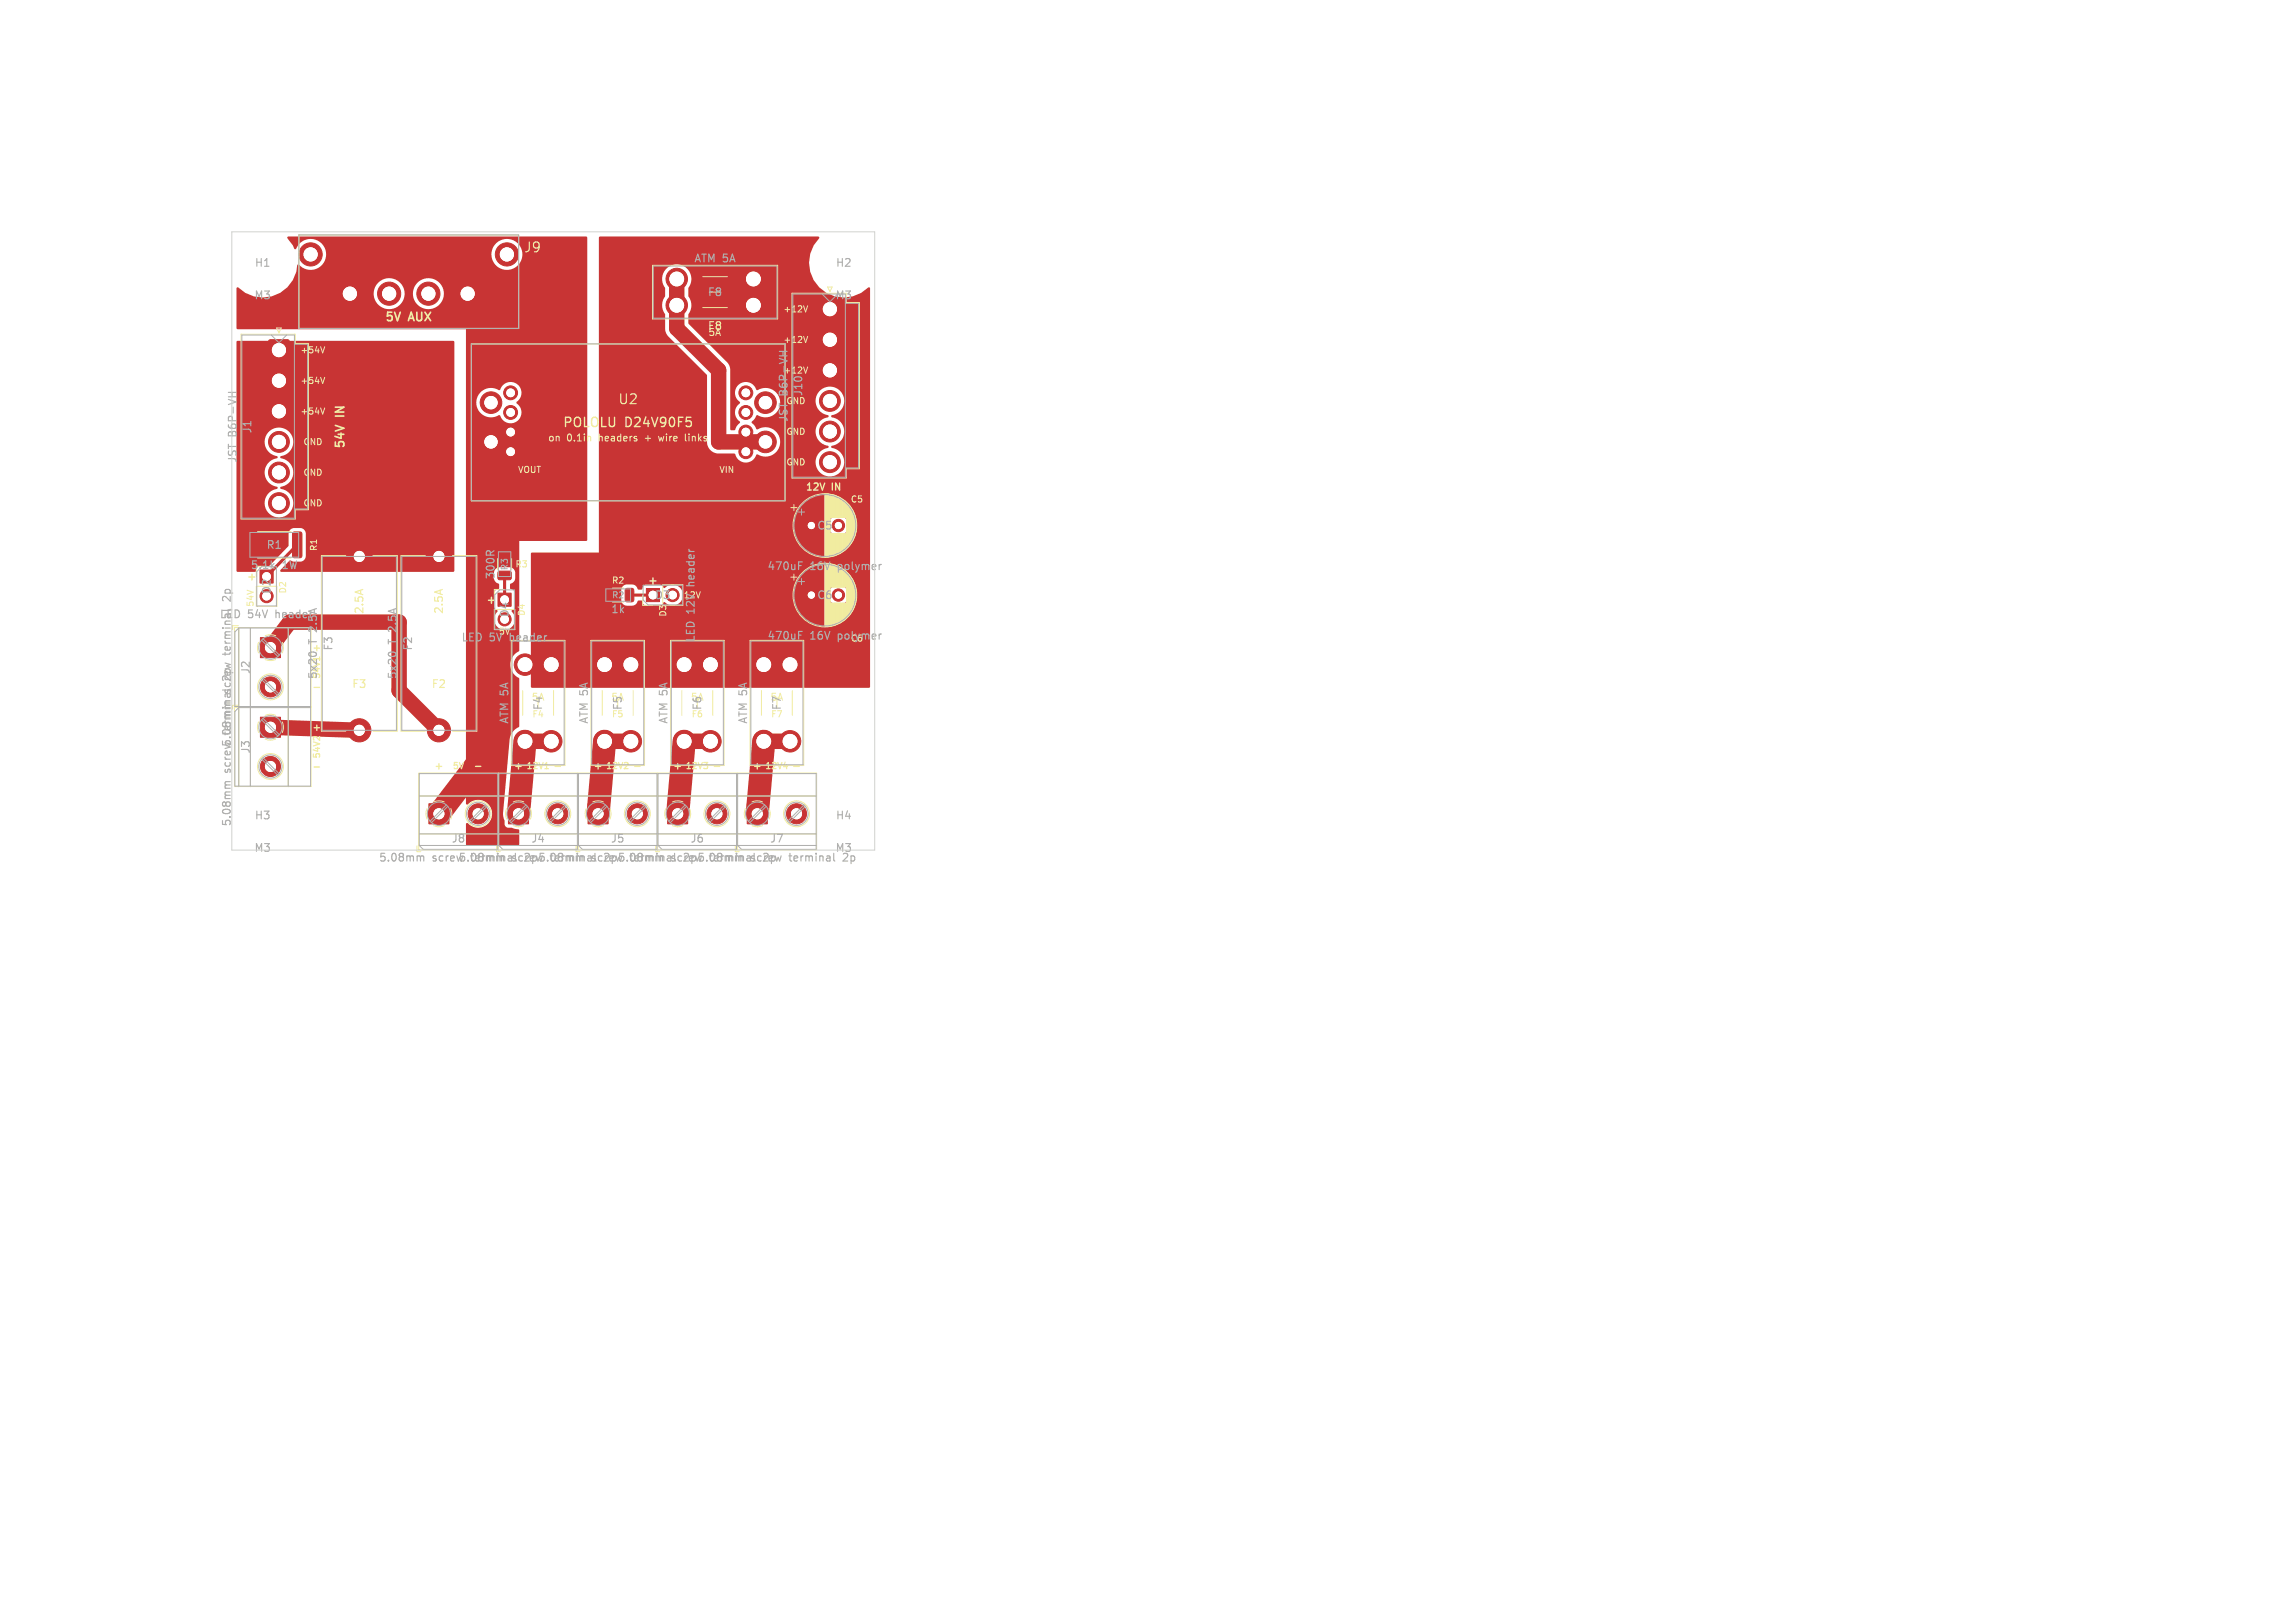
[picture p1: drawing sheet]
<svg xmlns="http://www.w3.org/2000/svg" width="297mm" height="210mm" viewBox="0 0 297 210" stroke-linecap="round" stroke-linejoin="round" font-family="sans-serif">
<defs><g id="words">
<g font-size="1.8" fill="#f2eda1">
<text x="67.7" y="32.9">J9</text>
<text x="79.9" y="52.5">U2</text>
</g>
<g font-size="1.7" fill="#f2eda1">
<text x="72.7" y="55.5">POLOLU</text>
<text x="80.9" y="55.5">D24V90F5</text>
</g>
<g font-size="1.5" fill="#f2eda1">
<text x="49.7" y="41.9">5V</text>
<text x="53" y="41.9">AUX</text>
<text x="44.9" y="53.9" transform="rotate(-90 44.9 53.9)">IN</text>
<text x="44.9" y="58.2" transform="rotate(-90 44.9 58.2)">54V</text>
</g>
<g font-size="1.4" fill="#afafaf">
<text x="32.9" y="34.7">H1</text>
<text x="89.7" y="34.2">ATM 5A</text>
<text x="108.1" y="34.7">H2</text>
<text x="32.8" y="38.9">M3</text>
<text x="91.5" y="38.5">F8</text>
<text x="108" y="38.9">M3</text>
<text x="102.1" y="51.2" transform="rotate(-90 102.1 51.2)">B6P-VH</text>
<text x="104" y="51.4" transform="rotate(-90 104 51.4)">J10</text>
<text x="30.8" y="60" transform="rotate(-90 30.8 60)">JST</text>
<text x="30.8" y="56.5" transform="rotate(-90 30.8 56.5)">B6P-VH</text>
<text x="32.7" y="56.2" transform="rotate(-90 32.7 56.2)">J1</text>
<text x="102.1" y="54.7" transform="rotate(-90 102.1 54.7)">JST</text>
<text x="34.4" y="71.2">R1</text>
<text x="105.6" y="68.7">C5</text>
<text x="30.1" y="77.3" transform="rotate(-90 30.1 77.3)">2p</text>
<text x="32.4" y="73.8">5.1k</text>
<text x="35.2" y="77" transform="rotate(-90 35.2 77)">D2</text>
<text x="36.6" y="73.8">1W</text>
<text x="64.2" y="75.1" transform="rotate(-90 64.2 75.1)">300R</text>
<text x="84.7" y="77.7">D3</text>
<text x="90.1" y="75.6" transform="rotate(-90 90.1 75.6)">header</text>
<text x="99.2" y="74">470uF</text>
<text x="104.9" y="74">16V</text>
<text x="105.6" y="77.7">C6</text>
<text x="108.6" y="74">polymer</text>
<text x="28.4" y="80.2">LED</text>
<text x="32.1" y="80.2">54V</text>
<text x="35.9" y="80.2">header</text>
<text x="41.2" y="83.3" transform="rotate(-90 41.2 83.3)">T 2.5A</text>
<text x="51.5" y="83.3" transform="rotate(-90 51.5 83.3)">T 2.5A</text>
<text x="59.6" y="83.2">LED</text>
<text x="63.4" y="83.2">5V</text>
<text x="66" y="80" transform="rotate(-90 66 80)">D4</text>
<text x="66.2" y="83.2">header</text>
<text x="79" y="79.5">1k</text>
<text x="90.1" y="83.1" transform="rotate(-90 90.1 83.1)">LED</text>
<text x="90.1" y="79.4" transform="rotate(-90 90.1 79.4)">12V</text>
<text x="99.2" y="83">470uF</text>
<text x="104.9" y="83">16V</text>
<text x="108.6" y="83">polymer</text>
<text x="30.1" y="87.6" transform="rotate(-90 30.1 87.6)">2p</text>
<text x="30.1" y="84.5" transform="rotate(-90 30.1 84.5)">terminal</text>
<text x="32.5" y="87.3" transform="rotate(-90 32.5 87.3)">J2</text>
<text x="41.2" y="88" transform="rotate(-90 41.2 88)">5x20</text>
<text x="43.2" y="84.3" transform="rotate(-90 43.2 84.3)">F3</text>
<text x="51.5" y="88" transform="rotate(-90 51.5 88)">5x20</text>
<text x="53.5" y="84.3" transform="rotate(-90 53.5 84.3)">F2</text>
<text x="30.1" y="94.8" transform="rotate(-90 30.1 94.8)">terminalscrew</text>
<text x="66" y="93.8" transform="rotate(-90 66 93.8)">ATM 5A</text>
<text x="70.4" y="92" transform="rotate(-90 70.4 92)">F4</text>
<text x="76.3" y="93.8" transform="rotate(-90 76.3 93.8)">ATM 5A</text>
<text x="80.7" y="92" transform="rotate(-90 80.7 92)">F5</text>
<text x="86.6" y="93.8" transform="rotate(-90 86.6 93.8)">ATM 5A</text>
<text x="91" y="92" transform="rotate(-90 91 92)">F6</text>
<text x="96.9" y="93.8" transform="rotate(-90 96.9 93.8)">ATM 5A</text>
<text x="101.3" y="92" transform="rotate(-90 101.3 92)">F7</text>
<text x="30.1" y="100" transform="rotate(-90 30.1 100)">screw5.08mm</text>
<text x="32.5" y="97.6" transform="rotate(-90 32.5 97.6)">J3</text>
<text x="30.1" y="107" transform="rotate(-90 30.1 107)">5.08mm</text>
<text x="32.9" y="106.2">H3</text>
<text x="108.1" y="106.2">H4</text>
<text x="32.8" y="110.4">M3</text>
<text x="49" y="111.7">5.08mm</text>
<text x="56" y="111.7">screw5.08mm</text>
<text x="58.4" y="109.2">J8</text>
<text x="61.2" y="111.7">terminalscrew5.08mm</text>
<text x="68.4" y="111.7">2p</text>
<text x="68.7" y="109.2">J4</text>
<text x="71.5" y="111.7">terminalscrew5.08mm</text>
<text x="78.7" y="111.7">2p</text>
<text x="79" y="109.2">J5</text>
<text x="81.8" y="111.7">terminalscrew5.08mm</text>
<text x="89" y="111.7">2p</text>
<text x="89.3" y="109.2">J6</text>
<text x="92.1" y="111.7">terminalscrew</text>
<text x="99.3" y="111.7">2p</text>
<text x="99.6" y="109.2">J7</text>
<text x="102.4" y="111.7">terminal</text>
<text x="108" y="110.4">M3</text>
<text x="109.6" y="111.7">2p</text>
</g>
<g font-size="1.4" fill="#f2eda1">
<text x="91.5" y="42.9">F8</text>
<text x="31.8" y="75.4">+</text>
<text x="83.7" y="75.9">+</text>
<text x="47.2" y="79.5" transform="rotate(-90 47.2 79.5)">2.5A</text>
<text x="57.5" y="79.5" transform="rotate(-90 57.5 79.5)">2.5A</text>
<text x="62.8" y="78.4">+</text>
<text x="45.5" y="89.2">F3</text>
<text x="55.8" y="89.2">F2</text>
</g>
<g font-size="1.3" fill="#f2eda1">
<text x="91.6" y="43.7">5A</text>
<text x="70.8" y="57.3">on</text>
<text x="73.4" y="57.3">0.1in</text>
<text x="77.7" y="57.3">headers</text>
<text x="83.9" y="57.3">+</text>
<text x="85.9" y="57.3">wire</text>
<text x="89.5" y="57.3">links</text>
<text x="104.1" y="63.7">12V</text>
<text x="107.7" y="63.7">IN</text>
<text x="40.3" y="94.8">+</text>
<text x="56.1" y="99.8">+</text>
<text x="66.4" y="99.8">+</text>
<text x="76.7" y="99.8">+</text>
<text x="87" y="99.8">+</text>
<text x="97.3" y="99.8">+</text>
</g>
<g font-size="1.3" fill="#afafaf">
<text x="40.3" y="84.5">+</text>
<text x="68.7" y="90.9">5A</text>
<text x="79" y="90.9">5A</text>
<text x="89.3" y="90.9">5A</text>
<text x="99.6" y="90.9">5A</text>
</g>
<g font-size="1.1" fill="#f2eda1">
<text x="101.3" y="40.6">+12V</text>
<text x="38.8" y="45.9">+54V</text>
<text x="101.3" y="44.5">+12V</text>
<text x="38.8" y="49.8">+54V</text>
<text x="38.8" y="53.8">+54V</text>
<text x="101.7" y="52.5">GND</text>
<text x="39.2" y="57.8">GND</text>
<text x="101.7" y="56.4">GND</text>
<text x="39.2" y="61.7">GND</text>
<text x="39.2" y="65.7">GND</text>
<text x="67" y="61.4">VOUT</text>
<text x="93" y="61.4">VIN</text>
<text x="101.7" y="60.4">GND</text>
<text x="110" y="65.2">C5</text>
<text x="41.2" y="71.4" transform="rotate(-90 41.2 71.4)">R1</text>
<text x="37.2" y="76.9" transform="rotate(-90 37.2 76.9)">D2</text>
<text x="66.6" y="73.6">R3</text>
<text x="79.1" y="75.7">R2</text>
<text x="68.1" y="79.8" transform="rotate(-90 68.1 79.8)">D4</text>
<text x="86.4" y="79.9" transform="rotate(-90 86.4 79.9)">D3</text>
<text x="68.8" y="93">F4</text>
<text x="79.1" y="93">F5</text>
<text x="89.4" y="93">F6</text>
<text x="99.7" y="93">F7</text>
<text x="41.6" y="98.3" transform="rotate(-90 41.6 98.3)">54V2</text>
<text x="58.5" y="99.7">5V</text>
<text x="68" y="99.7">12V1 -</text>
<text x="78.3" y="99.7">12V2 -</text>
<text x="88.6" y="99.7">12V3 -</text>
<text x="98.9" y="99.7">12V4 -</text>
</g>
<g font-size="1.1" fill="#afafaf">
<text x="101.3" y="48.5">+12V</text>
<text x="65.9" y="73.9" transform="rotate(-90 65.9 73.9)">R3</text>
<text x="79.1" y="77.6">R2</text>
<text x="88.4" y="77.6">12V</text>
<text x="33" y="78.6" transform="rotate(-90 33 78.6)">54V</text>
<text x="64.5" y="82.3">5V</text>
<text x="110" y="83.2">C6</text>
<text x="41.6" y="88" transform="rotate(-90 41.6 88)">54V1</text>
</g>
</g></defs>
<g fill="#c83434" stroke="#c83434" stroke-width=".13">
<path d="M96.7 104h2.6v2.6h-2.6z"/>
<path d="M104.2 67.2h1.6v1.6h-1.6z"/>
<path d="M34.8 44h.2l2.2-.1 .2 .1 .1 .2v2.2l-.1 .2h-.2h-2.2h-.2l-.1-.2v-2.2z"/>
<path d="M55.5 104h2.6v2.6h-2.6z"/>
<path d="M86.4 104h2.6v2.6h-2.6z"/>
<path d="M33.7 82.5h2.6v2.6h-2.6z"/>
<path d="M33.6 73.7h1.7v1.7h-1.7z"/>
<path d="M64.4 76.7h1.7v1.7h-1.7z"/>
<path d="M104.2 76.2h1.6v1.6h-1.6z"/>
<path d="M78 76.2l.8-.1 .3 .2v1.3l-.2 .3h-.7l-.2-.2v-1.3z"/>
<path d="M81 76.2l.8-.1 .2 .2v1.3l-.1 .3h-.8l-.2-.2v-1.3z"/>
<path d="M83.7 76.1h1.7v1.7h-1.7z"/>
<path d="M76.1 104h2.6v2.6h-2.6z"/>
<path d="M64.5 71h.2h1.3l.2 .2v.7l-.3 .2h-1.3l-.2-.2z"/>
<path d="M64.5 74l.2-.1h1.3l.2 .2v.8l-.3 .1h-1.3l-.2-.2z"/>
<path d="M106.1 38.7l.2-.1h2.2l.2 .1 .1 .2v2.2l-.1 .2h-.2h-2.2h-.2v-.2v-2.2z"/>
<path d="M65.8 104h2.6v2.6h-2.6z"/>
<path d="M32 68.9l.9-.1 .2 .2 .1 2.9-.2 .3h-.8l-.3-.2v-2.9z"/>
<path d="M37.9 68.9l.9-.1 .3 .2v2.9l-.2 .3h-.8l-.2-.2v-2.9z"/>
<path d="M33.7 92.8h2.6v2.6h-2.6z"/>
<circle cx="103.1" cy="105.3" r="1.3"/>
<circle cx="108.5" cy="68" r=".8"/>
<circle cx="36.1" cy="49.3" r="1.35"/>
<circle cx="36.1" cy="53.2" r="1.35"/>
<circle cx="36.1" cy="57.2" r="1.35"/>
<circle cx="36.1" cy="61.1" r="1.35"/>
<circle cx="36.1" cy="65.1" r="1.35"/>
<circle cx="63.5" cy="57.2" r="1.4"/>
<circle cx="63.5" cy="52.1" r="1.4"/>
<circle cx="66.1" cy="58.4" r=".9"/>
<circle cx="66.1" cy="55.9" r=".9"/>
<circle cx="66.1" cy="53.4" r=".9"/>
<circle cx="66.1" cy="50.8" r=".9"/>
<circle cx="99.1" cy="57.2" r="1.4"/>
<circle cx="99.1" cy="52.1" r="1.4"/>
<circle cx="96.5" cy="58.4" r=".9"/>
<circle cx="96.5" cy="55.9" r=".9"/>
<circle cx="96.5" cy="53.4" r=".9"/>
<circle cx="96.5" cy="50.8" r=".9"/>
<circle cx="61.9" cy="105.3" r="1.3"/>
<circle cx="102.2" cy="86" r="1.39"/>
<circle cx="98.8" cy="86" r="1.39"/>
<circle cx="102.2" cy="95.9" r="1.39"/>
<circle cx="98.8" cy="95.9" r="1.39"/>
<circle cx="92.8" cy="105.3" r="1.3"/>
<circle cx="56.8" cy="72" r="1.5"/>
<circle cx="56.8" cy="94.5" r="1.5"/>
<circle cx="35" cy="88.9" r="1.3"/>
<circle cx="34.5" cy="77.1" r=".85"/>
<circle cx="65.3" cy="80.1" r=".85"/>
<circle cx="108.5" cy="77" r=".8"/>
<circle cx="46.5" cy="72" r="1.5"/>
<circle cx="46.5" cy="94.5" r="1.5"/>
<circle cx="97.5" cy="39.5" r="1.39"/>
<circle cx="97.5" cy="36.1" r="1.39"/>
<circle cx="87.6" cy="39.5" r="1.39"/>
<circle cx="87.6" cy="36.1" r="1.39"/>
<circle cx="71.3" cy="86" r="1.39"/>
<circle cx="67.9" cy="86" r="1.39"/>
<circle cx="71.3" cy="95.9" r="1.39"/>
<circle cx="67.9" cy="95.9" r="1.39"/>
<circle cx="87" cy="77" r=".85"/>
<circle cx="82.5" cy="105.3" r="1.3"/>
<circle cx="107.4" cy="44" r="1.35"/>
<circle cx="107.4" cy="47.9" r="1.35"/>
<circle cx="107.4" cy="51.9" r="1.35"/>
<circle cx="107.4" cy="55.8" r="1.35"/>
<circle cx="107.4" cy="59.8" r="1.35"/>
<circle cx="72.2" cy="105.3" r="1.3"/>
<circle cx="81.6" cy="86" r="1.39"/>
<circle cx="78.2" cy="86" r="1.39"/>
<circle cx="81.6" cy="95.9" r="1.39"/>
<circle cx="78.2" cy="95.9" r="1.39"/>
<circle cx="45.3" cy="38" r="1.5"/>
<circle cx="50.4" cy="38" r="1.5"/>
<circle cx="55.4" cy="38" r="1.5"/>
<circle cx="60.5" cy="38" r="1.5"/>
<circle cx="40.2" cy="32.9" r="1.5"/>
<circle cx="65.6" cy="32.9" r="1.5"/>
<circle cx="35" cy="99.2" r="1.3"/>
<circle cx="91.9" cy="86" r="1.39"/>
<circle cx="88.5" cy="86" r="1.39"/>
<circle cx="91.9" cy="95.9" r="1.39"/>
<circle cx="88.5" cy="95.9" r="1.39"/>
</g>
<path d="M63.5 57.2l-1.5 1.5v39.8l-5.2 6.8M67.9 95.9l-.8 9.4M78.2 95.9l-.8 9.4M88.5 95.9l-.8 9.4M98.8 95.9l-.8 9.4" fill="none" stroke="#c83434" stroke-width="3"/>
<path d="M87.6 36.1v6.4l5.4 5.4v9.3h6.1M97.5 36.1v3.4M35 83.8l2.5-3.3h14.1v8.9l5.2 5.1M35 94.1l11.5 .4M67.9 95.9h3.4M67.9 86h3.4M78.2 95.9h3.4M78.2 86h3.4M88.5 95.9h3.4M88.5 86h3.4M98.8 95.9h3.4M98.8 86h3.4" fill="none" stroke="#c83434" stroke-width="2"/>
<path d="M96.5 55.9v2.5" fill="none" stroke="#c83434" stroke-width="1.2"/>
<path d="M38.5 70.5l-4 4.1M65.3 74.5v3.1M81.5 77h3" fill="none" stroke="#c83434" stroke-width=".4"/>
<g fill="#c83434">
<path d="M77.6 30.6h28.3l.1 .1v.1a4.5 4.5 0 0 0 0 6.4 4.5 4.5 0 0 0 6.4 0l.2 .1v51.6l-.1 .1h-43.7l-.1-.1v-11.2h11.7l.1 .2 .2 .3a1.4 1.4 0 0 0 1.1 .2 1.04 1.04 0 0 0 .8-.7l.5 .1a.57 .57 0 0 0 .5 .6h1.8l.3-.2a.27 .27 0 0 1 .2-.2 .27 .27 0 0 1 .3 0 1.36 1.36 0 0 0 1.4 .2 1.36 1.36 0 0 0 .8-1.2h18.8v.2a1.31 1.31 0 0 0 2.1 .8 1.31 1.31 0 0 0-.2-2.2 1.31 1.31 0 0 0-1.9 1.2h-18.8v-.2a1.37 1.37 0 0 0-1-1.1 1.37 1.37 0 0 0-1.4 .4l-.5-.4-1.9-.1-.3 .2-.2 .5-.6-.1a.75 .75 0 0 0-.7-.6 1.41 1.41 0 0 0-1.1 .2l-.3 .4v1.5h-11.7v-6.1l.1-.1h8.7v-3.5h29.7a1.31 1.31 0 0 0 1.9 1.2 1.31 1.31 0 0 0 .2-2.2 1.31 1.31 0 0 0-2.1 .8v.2h-29.7v-28.5h8.2l.1 .5 .3 .7v2l.3 .7 5.1 5.1v8.8l.2 .6 .4 .5 .5 .2 2.4 .1 .2 .1a1.4 1.4 0 0 0 1.7 1h8.6l.1 .3a1.86 1.86 0 0 0 1.9 1.5 1.86 1.86 0 0 0 1.8-1.8 1.86 1.86 0 0 0-1.7-1.9v-.1l.1-.1a1.87 1.87 0 0 0 1.6-1.9 1.87 1.87 0 0 0-1.7-1.8v-.2l.1-.1a1.85 1.85 0 0 0 1.3-2.8 1.85 1.85 0 0 0-3.1 0 1.85 1.85 0 0 0 1.2 2.8l.1 .1v.2a1.89 1.89 0 0 0-1.7 1.8 1.89 1.89 0 0 0 1.7 1.9v.2l-.1 .1a1.86 1.86 0 0 0-1.6 1.8h-8.6l.6-.3 .5-.7a1.93 1.93 0 0 0 3-1.6 1.93 1.93 0 0 0-3-1.6l-.7-1 .3-.4 .3-.4 .1-.1a1.91 1.91 0 0 0 3-1.6 1.91 1.91 0 0 0-3-1.6l-.1-.1a1.41 1.41 0 0 0-2.2-.7 1.41 1.41 0 0 0 .1 2.3l-.1 .2a1.44 1.44 0 0 0 .1 2.4l-.1 .1-.4 .5-.2 .4-.5 .1-.1-.1v-7.6l-.1-.8-.4-.4-4.9-4.9v-1.3a1.95 1.95 0 0 0 0-2.3v-1.1a1.9 1.9 0 0 0-.3-2.5 1.9 1.9 0 0 0-2.6 0 1.9 1.9 0 0 0-.1 2.6v1l-.3 .7-.1 .5h-8.2v-8.8z"/>
<path d="M30.6 44.2l.1-.1h28l.1 .1v29.7l-.1 .1h-22.4v-.3l1.2-1.2 .4 .2h1l.2-.1 .3-.2 .2-.4v-3a.74 .74 0 0 0-.7-.7h-1l-.4 .3-.2 .4v1.7l-2.4 2.5h-1.3a.57 .57 0 0 0-.5 .7l-.1 .1h-2.3l-.1-.1v-8.8h3.6a1.86 1.86 0 0 0 1.9 1.8 1.86 1.86 0 0 0 1.9-1.7 1.86 1.86 0 0 0-1.7-2v-.2a1.89 1.89 0 0 0 1.7-1.9 1.89 1.89 0 0 0-1.7-1.8v-.2a1.86 1.86 0 0 0 1.6-2.6 1.86 1.86 0 0 0-2.9-.7 1.86 1.86 0 0 0 .1 2.9l.8 .3v.3a1.89 1.89 0 0 0-1.7 1.8 1.89 1.89 0 0 0 1.7 1.9v.2a1.94 1.94 0 0 0-1.7 1.9h-3.6z"/>
<path d="M37.2 30.6h38.7l.1 .1v39.2l-.1 .1h-8.7v14.2l-.1 .1a1.91 1.91 0 0 0-1.1 1.7 1.91 1.91 0 0 0 1.2 1.8v6.2l-.1 .1a1.98 1.98 0 0 0-1.1 1.6l-.9 9.7 .2 .8v.5l.1 .3 .3 .1h.5l1 .3v1.9l-.1 .1h-6.7l-.1-.1v-2.7l.1-.1h.2a1.81 1.81 0 0 0 2.5 .1 1.81 1.81 0 0 0 0-2.6 1.81 1.81 0 0 0-2.5 .1h-.2l-.1-.1v-29.2h3.6a1.04 1.04 0 0 0 .7 .8l-.1 .6a.54 .54 0 0 0-.6 .5l.1 1.9 .1 .2 .3 .2a1.39 1.39 0 0 0-.2 1.9 1.39 1.39 0 0 0 1.8 .4 1.38 1.38 0 0 0 .2-2.2l.4-.5v-2a.7 .7 0 0 0-.6-.4v-.6l.5-.4a1.4 1.4 0 0 0 .2-1.1 .74 .74 0 0 0-.7-.7h-1.4l-.4 .2-.3 .4v.8h-3.6v-22.7h1.3a1.93 1.93 0 0 0 3 1.6l.1 .1a1.42 1.42 0 0 0 2.3 .7 1.42 1.42 0 0 0-.2-2.3l.1-.2a1.41 1.41 0 0 0 0-2.3 1.41 1.41 0 0 0-2.2 .7l-.1 .1a1.91 1.91 0 0 0-3 1.6h-1.3v-9.5h-29.6l-.1-.1v-5.2l.1-.1h.1a4.4 4.4 0 0 0 5.2 .8h12.4v.3a2.01 2.01 0 0 0 2.1 1.7 2.01 2.01 0 0 0 1.9-2h1l.1 .3a2.01 2.01 0 0 0 3.1 1.3 2.01 2.01 0 0 0-.2-3.4 2.01 2.01 0 0 0-3 1.8h-1l-.1-.3a2.01 2.01 0 0 0-2.1-1.7 2.01 2.01 0 0 0-1.8 2h-12.4l.3-.1a4.4 4.4 0 0 0 2.2-3.6l.1-.1a2.03 2.03 0 0 0 2.3 .6 2.03 2.03 0 0 0 1.3-1.9h21.4v.3a2 2 0 0 0 3.2 1.4 2 2 0 0 0-.3-3.5 2 2 0 0 0-2.9 1.8h-21.4v-.1a2.01 2.01 0 0 0-1.7-1.9 2.01 2.01 0 0 0-2.2 1.3h-.2l-.2-.4-.7-1z"/>
</g>
<g fill="#fff" stroke="#fff" stroke-width=".13">
<circle cx="98" cy="105.3" r=".65"/>
<circle cx="103.1" cy="105.3" r=".65"/>
<circle cx="105" cy="68" r=".4"/>
<circle cx="108.5" cy="68" r=".4"/>
<circle cx="36.1" cy="45.3" r=".85"/>
<circle cx="36.1" cy="49.3" r=".85"/>
<circle cx="36.1" cy="53.2" r=".85"/>
<circle cx="36.1" cy="57.2" r=".85"/>
<circle cx="36.1" cy="61.1" r=".85"/>
<circle cx="36.1" cy="65.1" r=".85"/>
<circle cx="63.5" cy="57.2" r=".8"/>
<circle cx="63.5" cy="52.1" r=".8"/>
<circle cx="66.1" cy="58.5" r=".5"/>
<circle cx="66.1" cy="55.9" r=".5"/>
<circle cx="66.1" cy="53.4" r=".5"/>
<circle cx="66.1" cy="50.8" r=".5"/>
<circle cx="99.1" cy="57.2" r=".8"/>
<circle cx="99.1" cy="52.1" r=".8"/>
<circle cx="96.5" cy="58.5" r=".5"/>
<circle cx="96.5" cy="55.9" r=".5"/>
<circle cx="96.5" cy="53.4" r=".5"/>
<circle cx="96.5" cy="50.8" r=".5"/>
<circle cx="56.8" cy="105.3" r=".65"/>
<circle cx="61.9" cy="105.3" r=".65"/>
<circle cx="109.2" cy="105.5" r="1.6"/>
<circle cx="102.2" cy="86" r=".89"/>
<circle cx="98.8" cy="86" r=".89"/>
<circle cx="102.2" cy="95.9" r=".89"/>
<circle cx="98.8" cy="95.9" r=".89"/>
<circle cx="87.7" cy="105.3" r=".65"/>
<circle cx="92.8" cy="105.3" r=".65"/>
<circle cx="56.8" cy="83.2" r="1.35"/>
<circle cx="56.8" cy="72" r=".65"/>
<circle cx="56.8" cy="94.5" r=".65"/>
<circle cx="35" cy="83.8" r=".65"/>
<circle cx="35" cy="88.9" r=".65"/>
<circle cx="34.5" cy="74.6" r=".5"/>
<circle cx="34.5" cy="77.1" r=".5"/>
<circle cx="65.3" cy="77.6" r=".5"/>
<circle cx="65.3" cy="80.1" r=".5"/>
<circle cx="105" cy="77" r=".4"/>
<circle cx="108.5" cy="77" r=".4"/>
<circle cx="46.5" cy="83.2" r="1.35"/>
<circle cx="46.5" cy="72" r=".65"/>
<circle cx="46.5" cy="94.5" r=".65"/>
<circle cx="97.5" cy="39.5" r=".89"/>
<circle cx="97.5" cy="36.1" r=".89"/>
<circle cx="87.6" cy="39.5" r=".89"/>
<circle cx="87.6" cy="36.1" r=".89"/>
<circle cx="109.2" cy="34" r="1.6"/>
<circle cx="71.3" cy="86" r=".89"/>
<circle cx="67.9" cy="86" r=".89"/>
<circle cx="71.3" cy="95.9" r=".89"/>
<circle cx="67.9" cy="95.9" r=".89"/>
<circle cx="34" cy="34" r="1.6"/>
<circle cx="84.5" cy="77" r=".5"/>
<circle cx="87" cy="77" r=".5"/>
<circle cx="77.4" cy="105.3" r=".65"/>
<circle cx="82.5" cy="105.3" r=".65"/>
<circle cx="107.4" cy="40" r=".85"/>
<circle cx="107.4" cy="44" r=".85"/>
<circle cx="107.4" cy="47.9" r=".85"/>
<circle cx="107.4" cy="51.9" r=".85"/>
<circle cx="107.4" cy="55.8" r=".85"/>
<circle cx="107.4" cy="59.8" r=".85"/>
<circle cx="67.1" cy="105.3" r=".65"/>
<circle cx="72.2" cy="105.3" r=".65"/>
<circle cx="81.6" cy="86" r=".89"/>
<circle cx="78.2" cy="86" r=".89"/>
<circle cx="81.6" cy="95.9" r=".89"/>
<circle cx="78.2" cy="95.9" r=".89"/>
<circle cx="45.3" cy="38" r=".85"/>
<circle cx="50.4" cy="38" r=".85"/>
<circle cx="55.4" cy="38" r=".85"/>
<circle cx="60.5" cy="38" r=".85"/>
<circle cx="40.2" cy="32.9" r=".85"/>
<circle cx="65.6" cy="32.9" r=".85"/>
<circle cx="35" cy="94.1" r=".65"/>
<circle cx="35" cy="99.2" r=".65"/>
<circle cx="34" cy="105.5" r="1.6"/>
<circle cx="91.9" cy="86" r=".89"/>
<circle cx="88.5" cy="86" r=".89"/>
<circle cx="91.9" cy="95.9" r=".89"/>
<circle cx="88.5" cy="95.9" r=".89"/>
</g>
<path d="M88.8 54h.6M89.4 54.5l.1 .2v.3l-.1 .1M40.7 99.2h.6M40.7 88.9h.6M61.5 99.2h.7M71.8 99.2h.7M82.1 99.2h.7M92.4 99.2h.7M102.7 99.2h.7" fill="none" stroke="#f2eda1" stroke-width=".18"/>
<path d="M41.4 95.3v.5l-.5-.5-.3 .1" fill="none" stroke="#f2eda1" stroke-width=".16"/>
<g fill="none" stroke="#f2eda1" stroke-width=".13">
<path d="M84.4 34.3h16.2v7h-16.2zM90.9 39.8h3.2M90.9 35.8h3.2M104.5 39.6l-.2 .8M107.1 37.1h.6l-.3 .6zM109.5 37.9h-7v24h7v-1.2h1.7v-21.6h-1.7M31.2 43.2h7v1.2h1.7v21.6h-1.7v1.2h-7zM35.8 42.4h.6l-.3 .6zM42 44.9l-.2 .8M42 48.8l-.2 .8M42 52.8l-.2 .8M85.2 56.5l.2 .6 .2-.5"/>
<path d="M88.7 56.2v.7l.1 .2M89.2 56.2h.1M104.5 43.5l-.2 .8M104.5 47.5l-.2 .8M33.2 73.3v1.3M33.2 75.9h2.6v2.6h-2.6zM33.3 68.8h4.4M33.3 72.2h4.4M44.7 71.9h-3.1v22.7h3.1M48.3 71.9h3.1v22.7h-3.1M55 71.9h-3.1v22.7h3.1M58.6 71.9h3.1v22.7h-3.1"/>
<path d="M64 78.9h2.6v2.6h-2.6zM65.3 76.3h-1.3v1.3M79.3 76.1h1.4M83.2 77v1.3h1.3M85.8 75.7h2.6v2.6h-2.6zM102.3 65.7h.8M102.3 74.7h.8M102.7 65.3v.8M102.7 74.3v.8M106.8 63.9v8.2M106.8 72.9v8.2M106.9 63.9v8.2"/>
<path d="M106.9 72.9v8.2M107 63.9v8.2M107 72.9v8.2M107.1 63.9v8.2M107.1 72.9v8.2M107.2 63.9v8.2M107.2 72.9v8.2M107.3 64v8M107.3 73v8M107.4 64v8M107.4 73v8M107.5 64v3"/>
<path d="M107.5 69v3M107.5 73v3M107.5 78v3M107.6 64v3M107.6 69v3M107.6 73v3M107.6 78v3M107.7 64v3M107.7 69v3M107.7 73v3M107.7 78v3M107.8 64v3"/>
<path d="M107.8 69v3M107.8 73v3M107.8 78v3M107.8 64.1v2.9M107.8 69v2.9M107.8 73.1v2.9M107.8 78v2.9M107.9 64.1v2.9M107.9 69v2.9M107.9 73.1v2.9M107.9 78v2.9M108 64.1v2.9"/>
<path d="M108 69v2.9M108 73.1v2.9M108 78v2.9M108.1 64.1v2.9M108.1 69v2.9M108.1 73.1v2.9M108.1 78v2.9M108.1 78v2.8M108.2 64.2v2.8M108.2 69v2.8M108.2 73.2v2.8M108.2 78v2.8"/>
<path d="M108.3 64.2v2.8M108.3 69v2.8M108.3 73.2v2.8M108.3 78v2.8M108.4 64.2v2.8M108.4 69v2.8M108.4 73.2v2.8M108.4 78v2.8M108.4 64.3v2.7M108.4 69v2.7M108.4 73.3v2.7M108.4 78v2.7"/>
<path d="M108.5 64.3v2.7M108.5 69v2.7M108.5 73.3v2.7M108.5 78v2.7M108.6 64.3v2.7M108.6 69v2.7M108.6 73.3v2.7M108.6 78v2.7M108.6 64.4v2.6M108.6 69v2.6M108.6 73.4v2.6M108.6 78v2.6"/>
<path d="M108.7 64.4v2.6M108.7 69v2.6M108.7 73.4v2.6M108.7 78v2.6M108.8 64.4v2.6M108.8 69v2.6M108.8 73.4v2.6M108.8 78v2.6M108.8 64.5v2.5M108.8 69v2.5M108.8 73.5v2.5M108.8 78v2.5"/>
<path d="M108.9 64.5v2.5M108.9 69v2.5M108.9 73.5v2.5M108.9 78v2.5M109 64.6v2.4M109 69v2.4M109 73.6v2.4M109 78v2.4M109.1 64.6v2.4M109.1 69v2.4M109.1 73.6v2.4M109.1 78v2.4"/>
<path d="M109.1 64.7v2.3M109.1 69v2.3M109.1 73.7v2.3M109.1 78v2.3M109.2 64.7v2.3M109.2 69v2.3M109.2 73.7v2.3M109.2 78v2.3M109.3 64.8v2.2M109.3 69v2.2M109.3 73.8v2.2M109.3 78v2.2"/>
<path d="M109.4 64.8v2.2M109.4 69v2.2M109.4 73.8v2.2M109.4 78v2.2M109.4 64.9v2.1M109.4 69v2.1M109.4 73.9v2.1M109.4 78v2.1M109.5 64.9v2.1M109.5 69v2.1M109.5 73.9v2.1M109.5 78v2.1"/>
<path d="M109.5 65v2M109.5 69v2M109.5 74v2M109.5 78v2M109.6 65v6M109.6 74v6M109.6 65.1v5.8M109.6 74.1v5.8M109.7 65.1v5.8M109.7 74.1v5.8M109.7 65.2v5.6M109.7 74.2v5.6"/>
<path d="M109.8 65.2v5.6M109.8 74.2v5.6M109.8 65.3v5.4M109.8 74.3v5.4M109.9 65.3v5.4M109.9 74.3v5.4M109.9 65.4v5.2M109.9 74.4v5.2M110 65.4v5.2M110 74.4v5.2M110 65.5v5M110 74.5v5"/>
<path d="M110.1 65.6v4.8M110.1 74.6v4.8M110.1 65.7v4.6M110.1 74.7v4.6M110.2 65.7v4.6M110.2 74.7v4.6M110.2 65.8v4.4M110.2 74.8v4.4M110.3 65.9v4.2M110.3 74.9v4.2M110.3 66v4M110.3 75v4"/>
<path d="M110.4 66v4M110.4 75v4M110.4 66.1v3.8M110.4 75.1v3.8M110.4 66.2v3.6M110.4 75.2v3.6M110.5 66.3v3.4M110.5 75.3v3.4M110.5 66.4v3.2M110.5 75.4v3.2M110.6 66.4v3.2M110.6 75.4v3.2"/>
<path d="M110.6 66.5v3M110.6 75.5v3M110.6 66.7v2.6M110.6 75.7v2.6M110.7 66.8v2.4M110.7 75.8v2.4M110.7 66.9v2.2M110.7 75.9v2.2M110.8 67.1v1.8M110.8 76.1v1.8M110.8 67.2v1.6M110.8 76.2v1.6"/>
<path d="M110.8 67.5v1M110.8 76.5v1M30.1 81h.7M30.1 91.3h.7M30.3 81.2h10v20.6h-10zM30.3 91.5h10M30.9 81.2v20.6M32.4 81.2v20.6M33.3 83.8l.2 .7M33.5 83.1l-.2 .7M33.5 93.4l-.2 .7 .2 .7M33.7 87.8h.1"/>
<path d="M33.7 98.1h.1M33.9 87.6l.1 .1M33.9 97.9l.1 .1M34.3 85.3l.6 .2 .8-.2M34.3 95.6l.6 .2 .8-.2M34.3 82.3l.8-.2 .6 .2M34.3 92.6l.8-.2 .6 .2M36 90.1l.1 .1M36.2 89.9l.1 .1M36.5 83.1l.2 .8-.2 .6M36.5 93.4l.2 .8-.2 .6M37.3 81.2v20.6"/>
<path d="M66.2 82.9h6.9v16.2h-6.9zM67.6 89.4v3.2M71.6 89.4v3.2M76.5 82.9h6.9v16.2h-6.9zM77.9 89.4v3.2M81.9 89.4v3.2M86.8 82.9h6.9v16.2h-6.9zM88.2 89.4v3.2M92.2 89.4v3.2M97.1 82.9h6.9v16.2h-6.9zM98.5 89.4v3.2M102.5 89.4v3.2"/>
<path d="M36 100.4l.1 .1M36.2 100.2h.1M54 109.5v.7h.5M54.2 100h51.5v10h-51.5zM54.2 103h51.5M54.2 107.9h51.5M54.2 109.4h51.5M55.3 104.6l-.2 .6 .2 .8M56.1 106.8l.7 .2M56.1 103.8l.8-.2 .6 .2M57.5 106.8l-.7 .2M58.3 104.6l.2 .8-.2 .6"/>
<path d="M60.7 106.3l-.1 .1M60.8 106.5v.1M63 104l-.1 .1M63.2 104.2l-.1 .1M64.3 109.5v.7M64.5 100v10M65.6 104.6l-.2 .6 .2 .8M66.4 106.8l.7 .2M66.4 103.8l.8-.2 .6 .2M67.8 106.8l-.7 .2M68.6 104.6l.2 .8-.2 .6M71 106.3l-.1 .1"/>
<path d="M71.1 106.5v.1M73.3 104l-.1 .1M73.5 104.2l-.1 .1M74.6 109.5v.7M74.8 100v10M75.9 104.6l-.2 .6 .2 .8M76.7 106.8l.7 .2M76.7 103.8l.8-.2 .6 .2M78.1 106.8l-.7 .2M78.9 104.6l.2 .8-.2 .6M81.3 106.3l-.1 .1M81.4 106.5v.1"/>
<path d="M83.5 104v.1M83.8 104.2l-.1 .1M84.9 109.5v.7M85.1 100v10M86.2 104.6l-.2 .6 .2 .8M87 106.8l.7 .2M87 103.8l.8-.2 .6 .2M88.4 106.8l-.7 .2M89.2 104.6l.2 .8-.2 .6M91.6 106.3l-.1 .1M91.7 106.5v.1M93.8 104v.1"/>
<path d="M94.1 104.2l-.1 .1M95.2 109.5v.7M95.4 100v10M96.5 104.6l-.2 .6 .2 .8M97.3 106.8l.7 .2M97.3 103.8l.8-.2 .6 .2M98.7 106.8l-.7 .2M99.5 104.6l.2 .8-.2 .6M101.9 106.3l-.1 .1M102 106.5v.1M104.1 104v.1M104.4 104.2l-.1 .1"/>
<circle cx="106.7" cy="68" r="4.1"/>
<circle cx="106.7" cy="77" r="4.1"/>
<circle cx="35" cy="88.9" r="1.68"/>
<circle cx="35" cy="99.2" r="1.68"/>
<circle cx="61.9" cy="105.3" r="1.68"/>
<circle cx="72.2" cy="105.3" r="1.68"/>
<circle cx="82.5" cy="105.3" r="1.68"/>
<circle cx="92.8" cy="105.3" r="1.68"/>
<circle cx="103.1" cy="105.3" r="1.68"/>
</g>
<path d="M38.7 30.4h28.4v12.1h-28.4zM61 44.5h40.6v20.3h-40.6z" fill="none" stroke="#f2eda1" stroke-width=".15"/>
<g fill="none" stroke="#afafaf" stroke-width=".15">
<path d="M29.6 50.8h1M30 50.8v.5M100.9 45.5h1M101.3 45.5v.5M29.8 77.2v.6l-.6-.6M35.2 73.2l.3 .4M35.5 72.9l-.4 .4M63 71.3h.4M63.9 71.3l-.4 .3M103.3 73.2h.4M103.3 72.7h.5M50.3 84.6a.63 .63 0 0 1 1 0"/>
<path d="M103.3 82.2h.4M103.3 81.7h.5M29.3 101.6h-.1M29.3 101.6h.5M29.8 101.1l-.6 .1-.1 .2 .2 .2M54.4 110.8v.1M54.4 110.9v.5M54.4 110.9l.2-.2 .2 .1v.6M107.9 110.4v.9l.1 .1M109.7 110.8l-.6 .6h.6"/>
</g>
<g fill="none" stroke="#afafaf" stroke-width=".13">
<path d="M38.7 30.4h28.4v12.1h-28.4zM84.5 34.4h16v6.8h-16zM102.6 38h6.8v23.7h-6.8zM106.4 38l1 1 1-1M109.4 39.3h1.7v21.3h-1.7M31.3 43.3h6.8v23.7h-6.8zM35.1 43.3l1 1 1-1M38.1 44.6h1.7v21.3h-1.7M61 44.5h40.6v20.3h-40.6zM32.3 68.9h6.3v3.2h-6.3zM33.9 73.3h1.9v5.1h-2.6v-4.4M41.7 72h9.6v22.5h-9.6z"/>
<path d="M52 72h9.6v22.5h-9.6zM64 77l.7-.7h1.9v5.1h-2.6zM64.5 71.4h1.6v3.2h-1.6zM78.4 76.2h3.2v1.6h-3.2zM83.2 75.7h5.1v2.6h-4.4l-.7-.7zM103.3 66.3h.8M103.3 75.3h.8M103.7 65.9v.8M103.7 74.9v.8M30.4 81.8l.5-.5h9.3v10.1h-9.8zM30.9 91.6h9.3v10.1h-9.8v-9.6zM30.9 81.3v10.1"/>
<path d="M30.9 91.6v10.1M32.4 81.3v10.1M32.4 91.6v10.1M33.9 82.8l2.1 2.1M33.9 87.9l2.1 2.1M33.9 93.1l2.1 2.1M33.9 98.2l2.1 2.1M34 82.7l2.1 2.1M34 87.7l2.1 2.1M34 93l2.1 2.1M34 98l2.1 2.1M37.3 81.3v10.1"/>
<path d="M37.3 91.6v10.1M66.3 83h6.7v16h-6.7zM76.6 83h6.7v16h-6.7zM86.9 83h6.7v16h-6.7zM97.2 83h6.7v16h-6.7zM54.3 100.1h10.1v9.8h-9.6l-.5-.5zM54.3 103h10.1M54.3 107.9h10.1M54.3 109.4h10.1M57.8 104.2l-2.1 2.1M57.9 104.3l-2.1 2.1M62.8 104.2l-2.1 2.1"/>
<path d="M63 104.3l-2.1 2.1M64.6 100.1h10.1v9.8h-9.6l-.5-.5zM64.6 103h10.1M64.6 107.9h10.1M64.6 109.4h10.1M68.1 104.2l-2.1 2.1M68.2 104.3l-2.1 2.1M73.1 104.2l-2.1 2.1M73.3 104.3l-2.1 2.1M74.9 100.1h10.1v9.8h-9.6l-.5-.5zM74.9 103h10.1M74.9 107.9h10.1"/>
<path d="M74.9 109.4h10.1M78.4 104.2l-2.1 2.1M78.5 104.3l-2.1 2.1M83.4 104.2l-2.1 2.1M83.6 104.3l-2.1 2.1M85.2 100.1h10.1v9.8h-9.6l-.5-.5zM85.2 103h10.1M85.2 107.9h10.1M85.2 109.4h10.1M88.7 104.2l-2.1 2.1M88.8 104.3l-2.1 2.1M93.7 104.2l-2.1 2.1"/>
<path d="M93.9 104.3l-2.1 2.1M95.5 100.1h10.1v9.8h-9.6l-.5-.5zM95.5 103h10.1M95.5 107.9h10.1M95.5 109.4h10.1M99 104.2l-2.1 2.1M99.1 104.3l-2.1 2.1M104 104.2l-2.1 2.1M104.2 104.3l-2.1 2.1"/>
<circle cx="106.8" cy="77" r="4"/>
<circle cx="106.8" cy="68" r="4"/>
<circle cx="35" cy="83.8" r="1.5"/>
<circle cx="35" cy="88.9" r="1.5"/>
<circle cx="35" cy="99.2" r="1.5"/>
<circle cx="35" cy="94.1" r="1.5"/>
<circle cx="56.8" cy="105.3" r="1.5"/>
<circle cx="61.9" cy="105.3" r="1.5"/>
<circle cx="67.1" cy="105.3" r="1.5"/>
<circle cx="72.2" cy="105.3" r="1.5"/>
<circle cx="77.4" cy="105.3" r="1.5"/>
<circle cx="82.5" cy="105.3" r="1.5"/>
<circle cx="87.7" cy="105.3" r="1.5"/>
<circle cx="92.8" cy="105.3" r="1.5"/>
<circle cx="98" cy="105.3" r="1.5"/>
<circle cx="103.1" cy="105.3" r="1.5"/>
</g>
<path d="M30 30h83.2v80h-83.2z" fill="none" stroke="#d0d2cd" stroke-width=".13"/>
<use href="#words"/>
</svg>
